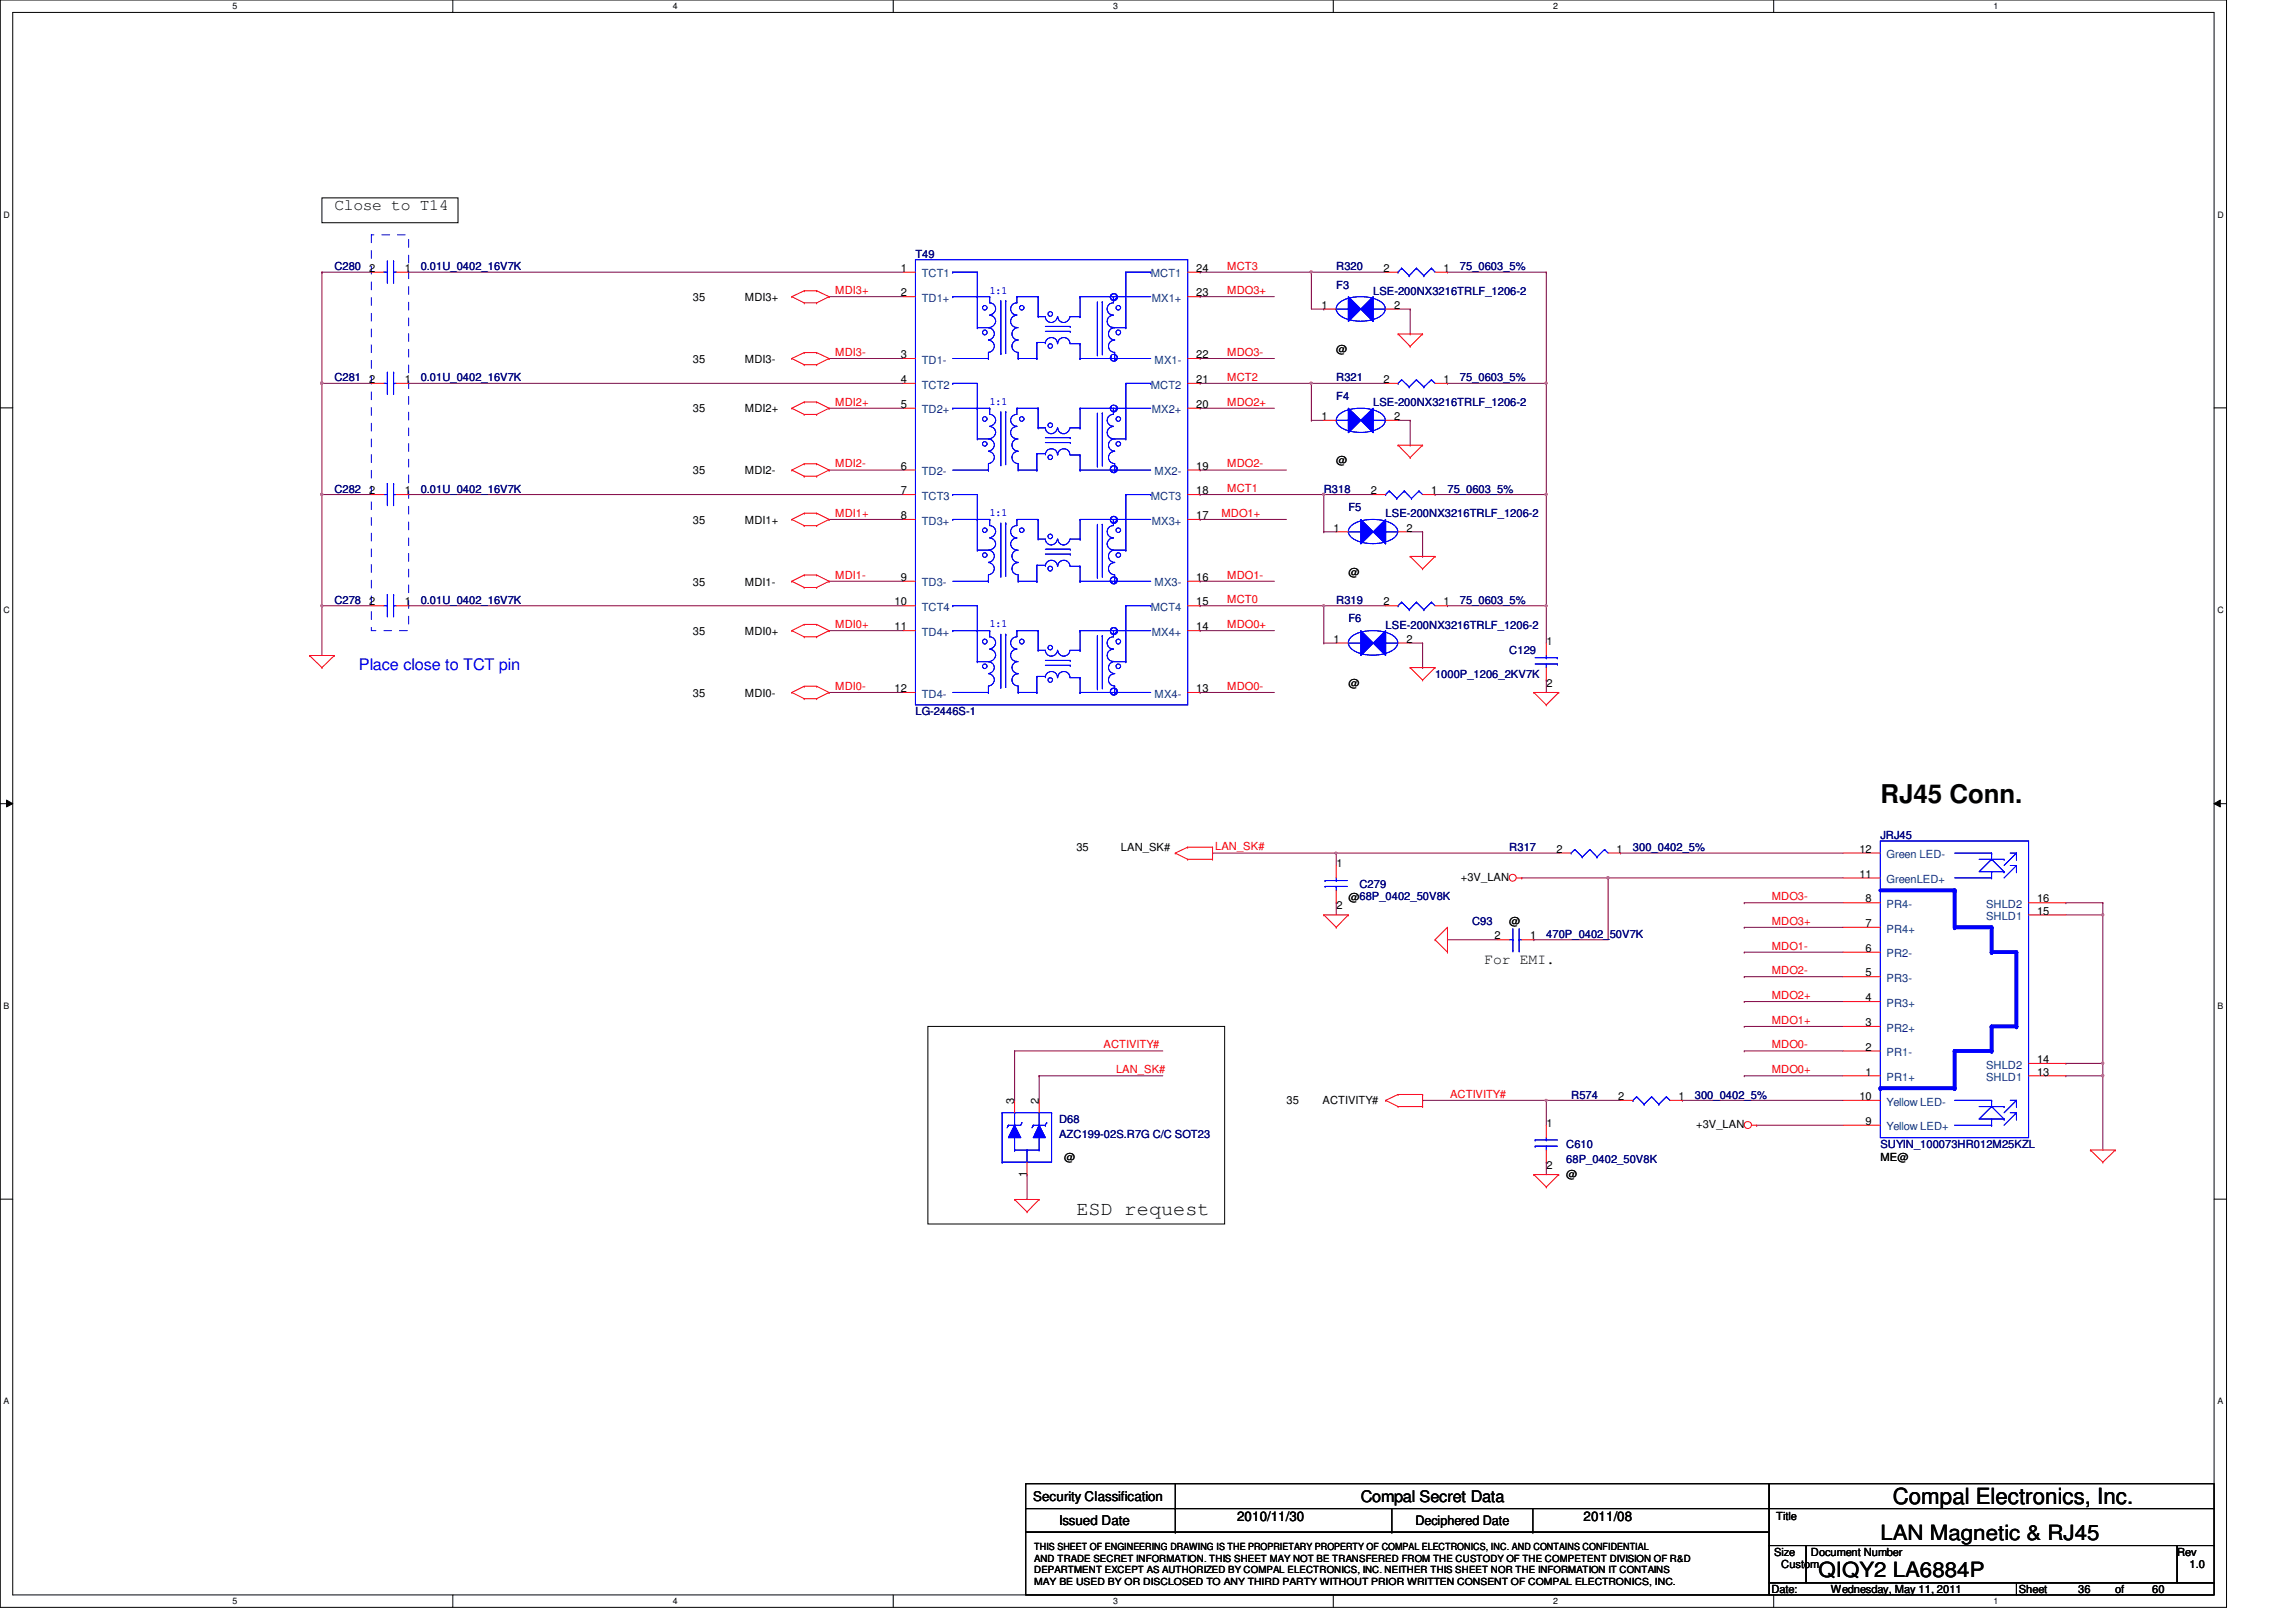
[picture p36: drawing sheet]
<svg xmlns="http://www.w3.org/2000/svg" width="297mm" height="210mm" viewBox="0 0 297 210" stroke-linecap="round" stroke-linejoin="round" font-family="sans-serif">
<defs><g id="words">
<text font-size="3.3" x="243.3" y="104">RJ45 Conn.</text>
<text font-size="2.9" x="244.9" y="194.6">Compal Electronics, Inc.</text>
<g font-size="2.7">
<text x="243.3" y="199.3">LAN Magnetic &amp; RJ45</text>
<text x="235.3" y="204.1">QIQY2 LA6884P</text>
</g>
<text font-size="2.5" x="139.3" y="157.3">ESD request</text>
<g font-size="2.1">
<text x="43.3" y="27.2">Close to T14</text>
<text x="176" y="194.4">Compal Secret Data</text>
</g>
<text font-size="2.1" fill="#00f" x="46.4" y="86.7">Place close to TCT pin</text>
<text font-size="1.9" x="192" y="124.7">For EMI.</text>
<g font-size="1.7">
<text x="133.7" y="194.3">Security Classification</text>
<text x="137" y="197.3">Issued Date</text>
<text x="160" y="196.8">2010/11/30</text>
<text x="183.1" y="197.4">Deciphered Date</text>
<text x="204.9" y="196.8">2011/08</text>
</g>
<g font-size="1.4" fill="#000080">
<text x="43.3" y="35">C280</text>
<text x="54.4" y="35">0.01U_0402_16V7K</text>
<text x="118.4" y="33.4">T49</text>
<text x="172.9" y="35">R320</text>
<text x="188.9" y="35">75_0603_5%</text>
<text x="172.9" y="37.4">F3</text>
<text x="177.7" y="38.2">LSE-200NX3216TRLF_1206-2</text>
<text x="43.3" y="49.4">C281</text>
<text x="54.4" y="49.4">0.01U_0402_16V7K</text>
<text x="172.9" y="51.8">F4</text>
<text x="172.9" y="49.4">R321</text>
<text x="177.7" y="52.6">LSE-200NX3216TRLF_1206-2</text>
<text x="188.9" y="49.4">75_0603_5%</text>
<text x="43.3" y="63.7">C282</text>
<text x="54.4" y="63.7">0.01U_0402_16V7K</text>
<text x="171.3" y="63.7">R318</text>
<text x="187.3" y="63.7">75_0603_5%</text>
<text x="174.4" y="66.2">F5</text>
<text x="179.3" y="67">LSE-200NX3216TRLF_1206-2</text>
<text x="43.3" y="78.2">C278</text>
<text x="54.4" y="78.2">0.01U_0402_16V7K</text>
<text x="172.9" y="78.2">R319</text>
<text x="174.4" y="80.6">F6</text>
<text x="179.3" y="81.4">LSE-200NX3216TRLF_1206-2</text>
<text x="188.9" y="78.2">75_0603_5%</text>
<text x="185.7" y="87.7">1000P_1206_2KV7K</text>
<text x="195.3" y="84.6">C129</text>
<text x="118.4" y="92.6">LG-2446S-1</text>
<text x="195.3" y="110.2">R317</text>
<text x="211.3" y="110.2">300_0402_5%</text>
<text x="243.3" y="108.6">JRJ45</text>
<text x="175.9" y="115">C279</text>
<text x="190.4" y="119.8">C93</text>
<text x="200" y="121.4">470P_0402_50V7K</text>
<text x="203.3" y="142.2">R574</text>
<text x="219.3" y="142.2">300_0402_5%</text>
<text x="137" y="145.4">D68</text>
<text x="137" y="147.3">AZC199-02S.R7G C/C SOT23</text>
<text x="202.6" y="148.6">C610</text>
<text x="243.3" y="148.6">SUYIN_100073HR012M25KZL</text>
<text x="202.6" y="150.5">68P_0402_50V8K</text>
</g>
<g font-size="1.4">
<text x="47.7" y="35.2">2</text>
<text x="52.4" y="35.2">1</text>
<text x="116.5" y="35.2">1</text>
<text x="154.8" y="35.2">24</text>
<text x="179" y="35.2">2</text>
<text x="186.8" y="35.2">1</text>
<text x="89.7" y="39">35</text>
<text x="96.4" y="39">MDI3+</text>
<text x="116.5" y="38.4">2</text>
<text x="154.8" y="38.4">23</text>
<text x="171" y="40">1</text>
<text x="180.4" y="40">2</text>
<text x="89.7" y="47">35</text>
<text x="96.4" y="47">MDI3-</text>
<text x="116.5" y="46.4">3</text>
<text x="154.8" y="46.4">22</text>
<text x="172.9" y="45.7">@</text>
<text x="47.7" y="49.6">2</text>
<text x="52.4" y="49.6">1</text>
<text x="89.7" y="53.4">35</text>
<text x="96.4" y="53.4">MDI2+</text>
<text x="116.5" y="49.6">4</text>
<text x="116.5" y="52.8">5</text>
<text x="154.8" y="52.8">20</text>
<text x="154.8" y="49.6">21</text>
<text x="179" y="49.6">2</text>
<text x="186.8" y="49.6">1</text>
<text x="171" y="54.4">1</text>
<text x="180.4" y="54.4">2</text>
<text x="47.7" y="64">2</text>
<text x="52.4" y="64">1</text>
<text x="89.7" y="61.4">35</text>
<text x="96.4" y="61.4">MDI2-</text>
<text x="116.5" y="60.8">6</text>
<text x="116.5" y="64">7</text>
<text x="154.8" y="64">18</text>
<text x="154.8" y="60.8">19</text>
<text x="172.9" y="60.1">@</text>
<text x="177.4" y="64">2</text>
<text x="185.1" y="64">1</text>
<text x="89.7" y="67.8">35</text>
<text x="96.4" y="67.8">MDI1+</text>
<text x="116.5" y="67.2">8</text>
<text x="154.8" y="67.2">17</text>
<text x="172.5" y="68.8">1</text>
<text x="182" y="68.8">2</text>
<text x="89.7" y="75.8">35</text>
<text x="96.4" y="75.8">MDI1-</text>
<text x="116.5" y="75.2">9</text>
<text x="154.8" y="75.2">16</text>
<text x="174.4" y="74.5">@</text>
<text x="47.7" y="78.4">2</text>
<text x="52.4" y="78.4">1</text>
<text x="89.7" y="82.2">35</text>
<text x="96.4" y="82.2">MDI0+</text>
<text x="115.7" y="78.4">10</text>
<text x="115.7" y="81.6">11</text>
<text x="154.8" y="81.6">14</text>
<text x="154.8" y="78.4">15</text>
<text x="172.5" y="83.2">1</text>
<text x="179" y="78.4">2</text>
<text x="182" y="83.2">2</text>
<text x="186.8" y="78.4">1</text>
<text x="200.1" y="83.4">1</text>
<text x="115.7" y="89.6">12</text>
<text x="154.8" y="89.6">13</text>
<text x="174.4" y="88.9">@</text>
<text x="200.1" y="88.9">2</text>
<text x="89.7" y="90.2">35</text>
<text x="96.4" y="90.2">MDI0-</text>
<text x="139.3" y="110.2">35</text>
<text x="145" y="110.2">LAN_SK#</text>
<text x="172.9" y="112.2">1</text>
<text x="189" y="114">+3V_LAN</text>
<text x="201.4" y="110.4">2</text>
<text x="209.1" y="110.4">1</text>
<text x="240.6" y="110.4">12</text>
<text x="240.6" y="113.6">11</text>
<text x="172.9" y="117.7">2</text>
<text x="174.4" y="116.6">@68P_0402_50V8K</text>
<text x="195.3" y="119.8">@</text>
<text x="241.4" y="116.8">8</text>
<text x="241.4" y="120">7</text>
<text x="263.5" y="118.4">15</text>
<text x="263.5" y="116.8">16</text>
<text x="193.4" y="121.6">2</text>
<text x="198" y="121.6">1</text>
<text x="241.4" y="123.2">6</text>
<text x="241.4" y="126.4">5</text>
<text x="241.4" y="129.6">4</text>
<text x="241.4" y="132.8">3</text>
<text x="241.4" y="136">2</text>
<text x="263.5" y="137.6">14</text>
<text x="131.2" y="142.9" transform="rotate(-90 131.2 142.9)">3</text>
<text x="134.4" y="142.9" transform="rotate(-90 134.4 142.9)">2</text>
<text x="166.4" y="142.8">35</text>
<text x="171.1" y="142.8">ACTIVITY#</text>
<text x="209.4" y="142.4">2</text>
<text x="217.1" y="142.4">1</text>
<text x="240.6" y="142.4">10</text>
<text x="241.4" y="139.2">1</text>
<text x="263.5" y="139.2">13</text>
<text x="200.1" y="145.8">1</text>
<text x="219.4" y="146">+3V_LAN</text>
<text x="241.4" y="145.6">9</text>
<text x="132.8" y="152.3" transform="rotate(-90 132.8 152.3)">1</text>
<text x="137.7" y="150.2">@</text>
<text x="200.1" y="151.3">2</text>
<text x="202.6" y="152.4">@</text>
<text x="243.3" y="150.2">ME@</text>
<text x="229.8" y="196.7">Title</text>
<text x="229.5" y="201.4">Size</text>
<text x="230.4" y="203">Custom</text>
<text x="234.3" y="201.4">Document Number</text>
<text x="281.7" y="201.4">Rev</text>
<text x="283.3" y="203">1.0</text>
<text x="229.2" y="206.2">Date:</text>
<text x="236.9" y="206.2">Wednesday, May 11, 2011</text>
<text x="261.2" y="206.2">Sheet</text>
<text x="268.9" y="206.2">36</text>
<text x="273.7" y="206.2">of</text>
<text x="278.4" y="206.2">60</text>
</g>
<g font-size="1.4" fill="#004080">
<text x="119.2" y="35.9">TCT1</text>
<text x="148.9" y="35.9">MCT1</text>
<text x="119.2" y="39.1">TD1+</text>
<text x="149" y="39.1">MX1+</text>
<text x="119.2" y="47.1">TD1-</text>
<text x="149.4" y="47.1">MX1-</text>
<text x="119.2" y="50.3">TCT2</text>
<text x="119.2" y="53.5">TD2+</text>
<text x="148.9" y="50.3">MCT2</text>
<text x="149" y="53.5">MX2+</text>
<text x="119.2" y="61.5">TD2-</text>
<text x="119.2" y="64.7">TCT3</text>
<text x="148.9" y="64.7">MCT3</text>
<text x="149.4" y="61.5">MX2-</text>
<text x="119.2" y="67.9">TD3+</text>
<text x="149" y="67.9">MX3+</text>
<text x="119.2" y="75.9">TD3-</text>
<text x="149.4" y="75.9">MX3-</text>
<text x="119.2" y="79.1">TCT4</text>
<text x="119.2" y="82.3">TD4+</text>
<text x="148.9" y="79.1">MCT4</text>
<text x="149" y="82.3">MX4+</text>
<text x="119.2" y="90.3">TD4-</text>
<text x="149.4" y="90.3">MX4-</text>
<text x="244.1" y="111.1">Green LED-</text>
<text x="244.1" y="114.3">GreenLED+</text>
<text x="244.1" y="117.5">PR4-</text>
<text x="256.9" y="119.1">SHLD1</text>
<text x="256.9" y="117.5">SHLD2</text>
<text x="244.1" y="120.7">PR4+</text>
<text x="244.1" y="123.9">PR2-</text>
<text x="244.1" y="127.1">PR3-</text>
<text x="244.1" y="130.3">PR3+</text>
<text x="244.1" y="133.5">PR2+</text>
<text x="244.1" y="136.7">PR1-</text>
<text x="244.1" y="139.9">PR1+</text>
<text x="244.1" y="143.1">Yellow LED-</text>
<text x="256.9" y="138.3">SHLD2</text>
<text x="256.9" y="139.9">SHLD1</text>
<text x="244.1" y="146.3">Yellow LED+</text>
</g>
<g font-size="1.4" fill="#f00">
<text x="158.8" y="34.9">MCT3</text>
<text x="108.1" y="38.1">MDI3+</text>
<text x="158.8" y="38.1">MDO3+</text>
<text x="108.1" y="46.1">MDI3-</text>
<text x="158.8" y="46.1">MDO3-</text>
<text x="108.1" y="52.5">MDI2+</text>
<text x="158.8" y="52.5">MDO2+</text>
<text x="158.8" y="49.3">MCT2</text>
<text x="108.1" y="60.5">MDI2-</text>
<text x="158.8" y="60.5">MDO2-</text>
<text x="158.8" y="63.7">MCT1</text>
<text x="108.1" y="66.9">MDI1+</text>
<text x="158" y="66.9">MDO1+</text>
<text x="108.1" y="74.9">MDI1-</text>
<text x="158.8" y="74.9">MDO1-</text>
<text x="108.1" y="81.3">MDI0+</text>
<text x="158.8" y="81.3">MDO0+</text>
<text x="158.8" y="78.1">MCT0</text>
<text x="108.1" y="89.3">MDI0-</text>
<text x="158.8" y="89.3">MDO0-</text>
<text x="157.2" y="110.1">LAN_SK#</text>
<text x="229.2" y="119.7">MDO3+</text>
<text x="229.2" y="116.5">MDO3-</text>
<text x="229.2" y="122.9">MDO1-</text>
<text x="229.2" y="129.3">MDO2+</text>
<text x="229.2" y="126.1">MDO2-</text>
<text x="142.8" y="135.7">ACTIVITY#</text>
<text x="229.2" y="135.7">MDO0-</text>
<text x="229.2" y="132.5">MDO1+</text>
<text x="144.4" y="138.9">LAN_SK#</text>
<text x="187.6" y="142.1">ACTIVITY#</text>
<text x="229.2" y="138.9">MDO0+</text>
</g>
<g font-size="1.4" fill="#00f">
<text x="128" y="38">1:1</text>
<text x="128" y="52.4">1:1</text>
<text x="128" y="66.8">1:1</text>
<text x="128" y="81.2">1:1</text>
</g>
<g font-size="1.3">
<text x="133.8" y="200.6">THIS SHEET OF ENGINEERING DRAWING IS THE PROPRIETARY PROPERTY OF COMPAL ELECTRONICS, INC. AND CONTAINS CONFIDENTIAL</text>
<text x="133.8" y="202.1">AND TRADE SECRET INFORMATION. THIS SHEET MAY NOT BE TRANSFERED FROM THE CUSTODY OF THE COMPETENT DIVISION OF R&amp;D</text>
<text x="133.8" y="203.6">DEPARTMENT EXCEPT AS AUTHORIZED BY COMPAL ELECTRONICS, INC. NEITHER THIS SHEET NOR THE INFORMATION IT CONTAINS</text>
<text x="133.8" y="205.1">MAY BE USED BY OR DISCLOSED TO ANY THIRD PARTY WITHOUT PRIOR WRITTEN CONSENT OF COMPAL ELECTRONICS, INC.</text>
</g>
<g font-size="1.1">
<text x="30.1" y="1.1">5</text>
<text x="87" y="1.1">4</text>
<text x="144" y="1.1">3</text>
<text x="200.9" y="1.1">2</text>
<text x="257.9" y="1.1">1</text>
<text x=".5" y="28.1">D</text>
<text x="286.9" y="28.1">D</text>
<text x=".5" y="79.3">C</text>
<text x="286.9" y="79.3">C</text>
<text x=".5" y="130.5">B</text>
<text x="286.9" y="130.5">B</text>
<text x=".5" y="181.7">A</text>
<text x="286.9" y="181.7">A</text>
<text x="30.1" y="207.5">5</text>
<text x="87" y="207.5">4</text>
<text x="144" y="207.5">3</text>
<text x="200.9" y="207.5">2</text>
<text x="257.9" y="207.5">1</text>
</g>
</g></defs>
<path d="M0 0h288.1v208h-288.1zM1.6 1.6h284.8v204.8h-284.8z" fill="none" stroke="#000" stroke-width=".13"/>
<g fill="#fff">
<path d="M30.1 .2h.6v1.2h-.6z"/>
<path d="M30.1 206.6h.6v1.2h-.6z"/>
</g>
<path d="M58.6 0v1.6M58.6 206.4v1.6" fill="none" stroke="#000" stroke-width=".13"/>
<g fill="#fff">
<path d="M87 .2h.6v1.2h-.6z"/>
<path d="M87 206.6h.6v1.2h-.6z"/>
</g>
<path d="M115.6 0v1.6M115.6 206.4v1.6" fill="none" stroke="#000" stroke-width=".13"/>
<g fill="#fff">
<path d="M144 .2h.6v1.2h-.6z"/>
<path d="M144 206.6h.6v1.2h-.6z"/>
</g>
<path d="M172.5 0v1.6M172.5 206.4v1.6" fill="none" stroke="#000" stroke-width=".13"/>
<g fill="#fff">
<path d="M200.9 .2h.6v1.2h-.6z"/>
<path d="M200.9 206.6h.6v1.2h-.6z"/>
</g>
<path d="M229.5 0v1.6M229.5 206.4v1.6" fill="none" stroke="#000" stroke-width=".13"/>
<g fill="#fff">
<path d="M257.9 .2h.6v1.2h-.6z"/>
<path d="M257.9 206.6h.6v1.2h-.6z"/>
<path d="M.5 27.2h.7v1.2h-.7z"/>
<path d="M286.9 27.2h.7v1.2h-.7z"/>
<path d="M.5 78.4h.7v1.1h-.7z"/>
<path d="M286.9 78.4h.7v1.1h-.7z"/>
</g>
<path d="M0 52.8h1.6M286.4 52.8h1.7" fill="none" stroke="#000" stroke-width=".13"/>
<g fill="#fff">
<path d="M.5 129.6h.7v1.2h-.7z"/>
<path d="M286.9 129.6h.7v1.2h-.7z"/>
</g>
<path d="M0 104h1.6M.8 103.5l.8 .5-.8 .4zM286.4 104l.8-.5v.9zM286.4 104h1.7" fill="none" stroke="#000" stroke-width=".13"/>
<path d="M.8 103.5l.8 .5-.8 .4zM286.4 104l.8-.5v.9z" fill="#000"/>
<g fill="#fff">
<path d="M.5 180.7h.7v1.2h-.7z"/>
<path d="M286.9 180.7h.7v1.2h-.7z"/>
</g>
<path d="M0 155.2h1.6M286.4 155.2h1.7" fill="none" stroke="#000" stroke-width=".13"/>
<path d="M169.7 35.2h.1M169.7 35.2h9.6" fill="none" stroke="#800040" stroke-width=".13"/>
<path d="M169.5 35.1h.2v.2h-.2z" fill-rule="evenodd" fill="#f0f"/>
<path d="M169.5 35.1h.2v.2h-.2z" fill="none" stroke="#f0f" stroke-width=".13"/>
<g fill="none" stroke="#800040" stroke-width=".13">
<path d="M171.3 78.4h.1M171.3 64h.1M171.3 78.4h8M171.3 64h6.4M172.9 110.4h.1M172.9 116.8h.1M172.9 110.4v1.6M172.9 116.8v1.6M172.9 110.4h28.8M196.9 113.6h.1M196.9 113.6h11.1M187.3 121.6h.1"/>
<path d="M187.3 121.6h6.4M198.4 121.6h.1M198.4 121.6h9.6"/>
</g>
<path d="M172.7 110.3h.2v.2h-.2z" fill-rule="evenodd" fill="#f0f"/>
<path d="M172.7 110.3h.2v.2h-.2z" fill="none" stroke="#f0f" stroke-width=".13"/>
<path d="M208 113.6h.1M208 113.6h30.4M209.7 110.4h.1M209.7 110.4h28.7M267.3 116.8h.1M267.3 116.8h4.8M227.3 145.6h.1M227.3 145.6h11.1" fill="none" stroke="#800040" stroke-width=".13"/>
<path d="M207.9 113.5h.2v.2h-.2z" fill-rule="evenodd" fill="#f0f"/>
<path d="M207.9 113.5h.2v.2h-.2z" fill="none" stroke="#f0f" stroke-width=".13"/>
<path d="M208 113.6h.1M208 113.6v8M272.1 118.4h.1M272.1 118.4v19.2h-4.8M267.3 137.6h.1M200 150.4h.1M200 150.4v1.6M217.7 142.4h.1M217.7 142.4h20.7" fill="none" stroke="#800040" stroke-width=".13"/>
<path d="M271.9 118.3h.2l.1 .1-.2 .1h-.1z" fill-rule="evenodd" fill="#f0f"/>
<path d="M271.9 118.3h.2l.1 .1-.2 .1h-.1z" fill="none" stroke="#f0f" stroke-width=".13"/>
<path d="M267.3 139.2h.1M272.1 137.6h.1M272.1 137.6v1.6h-4.8M200 142.4h.1M200 142.4h9.7" fill="none" stroke="#800040" stroke-width=".13"/>
<path d="M271.9 137.5h.2v.2h-.2z" fill-rule="evenodd" fill="#f0f"/>
<path d="M271.9 137.5h.2v.2h-.2z" fill="none" stroke="#f0f" stroke-width=".13"/>
<path d="M272.1 139.2h.1M272.1 139.2v9.6" fill="none" stroke="#800040" stroke-width=".13"/>
<path d="M271.9 139.1h.2v.2h-.2z" fill-rule="evenodd" fill="#f0f"/>
<path d="M271.9 139.1h.2v.2h-.2z" fill="none" stroke="#f0f" stroke-width=".13"/>
<g fill="none" stroke="#800040" stroke-width=".13">
<path d="M187.3 35.2h.1M187.3 35.2h12.7M169.7 49.6h.1M169.7 49.6h9.6M187.3 49.6h.1M187.3 49.6h12.7M200 64h.1M200 78.4h.1M200 64v19.2M200 88h.1M200 88v1.6M225.7 116.8h.1"/>
<path d="M225.7 116.8h12.7M225.7 129.6h.1M225.7 136h.1M225.7 132.8h.1M225.7 123.2h.1M225.7 126.4h.1M225.7 120h.1M225.7 139.2h.1M225.7 129.6h12.7M225.7 136h12.7M225.7 132.8h12.7M225.7 123.2h12.7"/>
<path d="M225.7 126.4h12.7M225.7 120h12.7M225.7 139.2h12.7M200 142.4h.1M200 142.4v3.2"/>
</g>
<path d="M199.9 49.5h.2v.2h-.2z" fill-rule="evenodd" fill="#f0f"/>
<path d="M199.9 49.5h.2v.2h-.2z" fill="none" stroke="#f0f" stroke-width=".13"/>
<path d="M185.7 64h.1M185.7 64h14.3" fill="none" stroke="#800040" stroke-width=".13"/>
<path d="M199.9 63.9h.2v.2h-.2z" fill-rule="evenodd" fill="#f0f"/>
<path d="M199.9 63.9h.2v.2h-.2z" fill="none" stroke="#f0f" stroke-width=".13"/>
<path d="M200 35.2h.1M200 35.2v14.4M187.3 78.4h.1M187.3 78.4h12.7" fill="none" stroke="#800040" stroke-width=".13"/>
<path d="M199.9 78.3h.2l.1 .1-.2 .1h-.1z" fill-rule="evenodd" fill="#f0f"/>
<path d="M199.9 78.3h.2l.1 .1-.2 .1h-.1z" fill="none" stroke="#f0f" stroke-width=".13"/>
<path d="M41.6 49.6h.1M41.6 49.6h6.4M200 49.6h.1M200 49.6v14.4" fill="none" stroke="#800040" stroke-width=".13"/>
<path d="M41.5 49.5h.2v.2h-.2z" fill-rule="evenodd" fill="#f0f"/>
<path d="M41.5 49.5h.2v.2h-.2z" fill="none" stroke="#f0f" stroke-width=".13"/>
<path d="M52.9 35.2h.1M52.9 35.2h64M41.6 78.4h.1M41.6 78.4v6.4" fill="none" stroke="#800040" stroke-width=".13"/>
<path d="M41.5 78.3h.2l.1 .1-.2 .1h-.1z" fill-rule="evenodd" fill="#f0f"/>
<path d="M41.5 78.3h.2l.1 .1-.2 .1h-.1z" fill="none" stroke="#f0f" stroke-width=".13"/>
<path d="M41.6 64h.1M41.6 64v14.4" fill="none" stroke="#800040" stroke-width=".13"/>
<path d="M41.5 63.9h.2v.2h-.2z" fill-rule="evenodd" fill="#f0f"/>
<path d="M41.5 63.9h.2v.2h-.2z" fill="none" stroke="#f0f" stroke-width=".13"/>
<path d="M41.6 35.2h.1M41.6 35.2v28.8M41.6 49.6h.1M52.9 49.6h.1M52.9 49.6h64M41.6 78.4h.1M41.6 78.4h6.4" fill="none" stroke="#800040" stroke-width=".13"/>
<path d="M41.5 49.5h.2v.2h-.2z" fill-rule="evenodd" fill="#f0f"/>
<path d="M41.5 49.5h.2v.2h-.2z" fill="none" stroke="#f0f" stroke-width=".13"/>
<g fill="none" stroke="#800040" stroke-width=".13">
<path d="M41.6 35.2h.1M41.6 35.2h6.4M107.3 38.4h.1M107.3 38.4h9.6M155.3 38.4h.1M155.3 38.4h9.6M107.3 46.4h.1M107.3 52.8h.1M107.3 46.4h9.6M107.3 52.8h9.6M155.3 52.8h.1M155.3 46.4h.1"/>
<path d="M155.3 46.4h9.6M155.3 52.8h9.6M41.6 64h.1M41.6 64h6.4M52.9 78.4h.1M52.9 64h.1M52.9 64h64M52.9 78.4h64M107.3 60.8h.1M107.3 75.2h.1M107.3 67.2h.1M107.3 60.8h9.6"/>
<path d="M107.3 75.2h9.6M107.3 67.2h9.6M155.3 75.2h.1M155.3 67.2h.1M155.3 60.8h.1M155.3 60.8h11.1M155.3 75.2h9.6M155.3 67.2h11.1M107.3 81.6h.1M107.3 89.6h.1M107.3 81.6h9.6M107.3 89.6h9.6"/>
<path d="M155.3 81.6h.1M155.3 89.6h.1M155.3 81.6h9.6M155.3 89.6h9.6M267.3 118.4h4.8M272.1 118.4h.1M272.1 116.8h.1M272.1 116.8v1.6M131.3 136h.1M131.3 136h19.1M131.3 136v6.4M134.4 139.2h.1"/>
<path d="M134.4 139.2v3.2M134.4 139.2h16M132.9 152h.1M132.9 152v3.2M184 142.4h.1M184 142.4h16"/>
</g>
<path d="M199.9 142.3h.2l.1 .1-.2 .1h-.1z" fill-rule="evenodd" fill="#f0f"/>
<path d="M199.9 142.3h.2l.1 .1-.2 .1h-.1z" fill="none" stroke="#f0f" stroke-width=".13"/>
<path d="M169.7 35.2h.1M169.7 35.2v4.8M171.3 78.4h.1M171.3 78.4v4.8M156.9 110.4h.1M156.9 110.4h16" fill="none" stroke="#800040" stroke-width=".13"/>
<path d="M171.1 78.3h.2l.1 .1-.2 .1h-.1z" fill-rule="evenodd" fill="#f0f"/>
<path d="M171.1 78.3h.2l.1 .1-.2 .1h-.1z" fill="none" stroke="#f0f" stroke-width=".13"/>
<path d="M169.7 54.4h.1M169.7 49.6h.1M169.7 54.4h1.6M169.7 49.6v4.8" fill="none" stroke="#800040" stroke-width=".13"/>
<path d="M169.5 49.5h.2v.2h-.2z" fill-rule="evenodd" fill="#f0f"/>
<path d="M169.5 49.5h.2v.2h-.2z" fill="none" stroke="#f0f" stroke-width=".13"/>
<g fill="none" stroke="#800040" stroke-width=".13">
<path d="M180.9 40h1.5M182.4 40h.1M182.4 43.2h.1M182.4 40v3.2M171.3 68.8h.1M171.3 64h.1M171.3 68.8h1.6M171.3 64v4.8M182.4 68.8h1.6M184 68.8h.1M184 72h.1M184 68.8v3.2"/>
<path d="M182.4 83.2h1.6M184 83.2h.1M184 86.4h.1M184 83.2v3.2"/>
</g>
<path d="M171.1 63.9h.2v.2h-.2z" fill-rule="evenodd" fill="#f0f"/>
<path d="M171.1 63.9h.2v.2h-.2z" fill="none" stroke="#f0f" stroke-width=".13"/>
<g fill="none" stroke="#800040" stroke-width=".13">
<path d="M155.3 35.2h.1M155.3 35.2h14.4M155.3 49.6h.1M155.3 49.6h14.4M169.7 40h1.6M171.3 40h.1M180.9 54.4h1.5M182.4 54.4h.1M182.4 57.6h.1M182.4 54.4v3.2M155.3 78.4h.1M155.3 64h.1"/>
<path d="M155.3 78.4h16M155.3 64h16M171.3 83.2h.1M171.3 83.2h1.6"/>
</g>
<g fill="none" stroke="#f00" stroke-width=".13">
<path d="M102.4 38.4h.1M102.4 38.4l1.6 .8M104 39.2h.1M104 37.6h.1M104 39.2h1.7M104 37.6h1.7M104 37.6l-1.6 .8M105.7 39.2h.1M105.7 37.6h.1M105.7 37.6l1.6 .8M107.3 38.4h.1M107.3 38.4l-1.6 .8"/>
<path d="M102.4 46.4h.1M102.4 52.8h.1M102.4 46.4l1.6 .8M102.4 52.8l1.6 .8M104 47.2h.1M104 45.6h.1M104 53.6h.1M104 52h.1M104 47.2h1.7M104 45.6h1.7M104 45.6l-1.6 .8M104 53.6h1.7"/>
<path d="M104 52h1.7M104 52l-1.6 .8M105.7 47.2h.1M105.7 45.6h.1M105.7 53.6h.1M105.7 52h.1M105.7 45.6l1.6 .8M105.7 52l1.6 .8M107.3 46.4h.1M107.3 52.8h.1M107.3 46.4l-1.6 .8M107.3 52.8l-1.6 .8"/>
<path d="M180.9 57.6h.1M180.9 43.2h.1M180.9 57.6h3.1M180.9 57.6l1.5 1.6M180.9 43.2h3.1M180.9 43.2l1.5 1.6M182.4 59.2h.1M182.4 44.8h.1M184 57.6h.1M184 43.2h.1M184 57.6l-1.6 1.6M184 43.2l-1.6 1.6"/>
<path d="M102.4 60.8h.1M102.4 67.2h.1M102.4 75.2h.1M102.4 60.8l1.6 .8M102.4 67.2l1.6 .8M102.4 75.2l1.6 .8M104 61.6h.1M104 60h.1M104 68h.1M104 66.4h.1M104 76h.1M104 74.4h.1"/>
<path d="M104 61.6h1.7M104 60h1.7M104 60l-1.6 .8M104 68h1.7M104 66.4h1.7M104 66.4l-1.6 .8M104 76h1.7M104 74.4h1.7M104 74.4l-1.6 .8M105.7 61.6h.1M105.7 60h.1M105.7 68h.1"/>
<path d="M105.7 66.4h.1M105.7 76h.1M105.7 74.4h.1M105.7 60l1.6 .8M105.7 66.4l1.6 .8M105.7 74.4l1.6 .8M107.3 60.8h.1M107.3 67.2h.1M107.3 75.2h.1M107.3 60.8l-1.6 .8M107.3 67.2l-1.6 .8M107.3 75.2l-1.6 .8"/>
<path d="M182.4 72h.1M182.4 72h3.3M182.4 72l1.6 1.6M184 73.6h.1M185.7 72h.1M185.7 72l-1.7 1.6M40 84.8h.1M40 84.8h3.3M40 84.8l1.6 1.6M41.6 86.4h.1M43.3 84.8h.1M43.3 84.8l-1.7 1.6"/>
<path d="M102.4 81.6h.1M102.4 89.6h.1M102.4 81.6l1.6 .8M102.4 89.6l1.6 .8M104 82.4h.1M104 80.8h.1M104 90.4h.1M104 88.8h.1M104 82.4h1.7M104 80.8h1.7M104 80.8l-1.6 .8M104 90.4h1.7"/>
<path d="M104 88.8h1.7M104 88.8l-1.6 .8M105.7 82.4h.1M105.7 80.8h.1M105.7 90.4h.1M105.7 88.8h.1M105.7 80.8l1.6 .8M105.7 88.8l1.6 .8M107.3 81.6h.1M107.3 89.6h.1M107.3 81.6l-1.6 .8M107.3 89.6l-1.6 .8"/>
<path d="M182.4 86.4h.1M182.4 86.4h3.3M182.4 86.4l1.6 1.6M184 88h.1M185.7 86.4h.1M185.7 86.4l-1.7 1.6M198.4 89.6h.1M198.4 89.6h3.3M198.4 89.6l1.6 1.6M200 91.2h.1M201.7 89.6h.1M201.7 89.6l-1.7 1.6"/>
<path d="M152 110.4h.1M152 110.4l1.7 .8M153.7 111.2h.1M153.7 109.6h.1M153.7 111.2h3.2M153.7 109.6l-1.7 .8M153.7 109.6h3.2M156.9 109.6h.1M156.9 111.2h.1M156.9 109.6v1.6M171.3 118.4h.1M171.3 118.4h3.1"/>
<path d="M171.3 118.4l1.6 1.6M174.4 118.4h.1M174.4 118.4l-1.5 1.6M196.2 113.6h.7M196.9 113.6h.1M172.9 120h.1M185.7 121.6h.1M185.7 121.6l1.6 1.6M187.3 120h.1M187.3 123.2h.1M187.3 120v3.2M187.3 120l-1.6 1.6"/>
<path d="M131.3 155.2h.1M131.3 155.2h3.1M131.3 155.2l1.6 1.6M132.9 156.8h.1M134.4 155.2h.1M134.4 155.2l-1.5 1.6M179.3 142.4h.1M179.3 142.4l1.6 .8M180.9 141.6h.1M180.9 143.2h.1M180.9 141.6h3.1M180.9 141.6l-1.6 .8"/>
<path d="M180.9 143.2h3.1M184 143.2h.1M184 141.6h.1M184 141.6v1.6M198.4 152h.1M198.4 152h3.3M198.4 152l1.6 1.6M200 153.6h.1M201.7 152h.1M201.7 152l-1.7 1.6M226.6 145.6h.7M227.3 145.6h.1"/>
<path d="M270.4 148.8h.1M270.4 148.8h3.3M270.4 148.8l1.7 1.6M272.1 150.4h.1M273.7 148.8h.1M273.7 148.8l-1.6 1.6"/>
<circle cx="195.7" cy="113.6" r=".45"/>
<circle cx="226.1" cy="145.6" r=".46"/>
</g>
<g fill="none" stroke="#000" stroke-width=".13">
<path d="M41.6 25.6h17.7v3.2h-17.7zM120 132.8h38.4v25.6h-38.4zM132.7 192h96.2v3.2h-96.2zM132.7 195.2h96.2v3.1h-96.2zM132.7 198.3h96.2v8.1h-96.2zM152 195.2h.1M152 198.3h.1M152 192v6.3M180.1 198.3h.1M180.1 195.2v3.1M198.3 198.3h.1M198.3 195.2v3.1"/>
<path d="M228.9 192h57.5v3.2h-57.5zM228.9 195.2h57.5v4.8h-57.5zM228.9 200h4.8v4.8h-4.8zM228.9 204.8h32v1.6h-32zM233.7 200h48v4.8h-48zM260.9 204.8h25.5v1.6h-25.5zM281.7 200h4.7v4.8h-4.7z"/>
</g>
<path d="M48 30.4h4.9v51.2h-4.9z" fill="none" stroke="#00f" stroke-width=".13" stroke-dasharray="1 1 1 1 1 1 1 1"/>
<path d="M176 40l1.7-1.6v3.2z" fill="#00f"/>
<path d="M173.2 39.3a5.1 5.1 0 0 1 5.7 0 1.01 1.01 0 0 1-.4 1.7 5.4 5.4 0 0 1-4.9 0 1.05 1.05 0 0 1-.4-1.7zM176 40l1.7-1.6v3.2zM177.7 40h.1M177.7 40h1.6" fill="none" stroke="#00f" stroke-width=".13"/>
<path d="M174.4 38.4l1.6 1.6-1.6 1.6z" fill="#00f"/>
<path d="M174.4 38.4l1.6 1.6-1.6 1.6zM172.9 40h.1M172.9 40h1.5" fill="none" stroke="#00f" stroke-width=".13"/>
<path d="M176 40l1.7-1.6v3.2z" fill="#00f"/>
<path d="M173.2 39.3a5.1 5.1 0 0 1 5.7 0 1.01 1.01 0 0 1-.4 1.7 5.4 5.4 0 0 1-4.9 0 1.05 1.05 0 0 1-.4-1.7zM176 40l1.7-1.6v3.2zM177.7 40h.1M177.7 40h1.6" fill="none" stroke="#00f" stroke-width=".13"/>
<path d="M174.4 38.4l1.6 1.6-1.6 1.6z" fill="#00f"/>
<g fill="none" stroke="#00f" stroke-width=".13">
<path d="M174.4 38.4l1.6 1.6-1.6 1.6zM172.9 40h.1M172.9 40h1.5M179.3 64h.1M179.7 63.5h.1M179.7 63.5l1 1M179.7 63.5l-.4 .5M180.7 64.5h.1M181.7 63.5h.1M181.7 63.5l.9 1M181.7 63.5l-1 1M182.6 64.5h.1"/>
<path d="M183.6 63.5h.1M183.6 63.5l.4 .5M183.6 63.5l-1 1M198.6 85.9h2.9M198.6 85.1h2.9M200 85.1h.1M200 85.9h.1M200 84.8v.3M200 85.9v.5M201.5 85.9h.1M201.5 85.1h.1"/>
</g>
<path d="M171.3 40h1.6M179.3 40h1.6M177.7 64h1.6M184 64h1.7M200 83.2v1.6M200 86.4v1.6" fill="none" stroke="#f00" stroke-width=".13"/>
<path d="M176 54.4l1.7-1.6v3.2z" fill="#00f"/>
<path d="M173.2 53.7a5.1 5.1 0 0 1 5.7 0 .98 .98 0 0 1-.4 1.7 5.2 5.2 0 0 1-5.3-.3 .91 .91 0 0 1 0-1.4zM176 54.4l1.7-1.6v3.2zM177.7 54.4h.1M177.7 54.4h1.6" fill="none" stroke="#00f" stroke-width=".13"/>
<path d="M174.4 52.8l1.6 1.6-1.6 1.6z" fill="#00f"/>
<path d="M172.9 54.4h.1M172.9 54.4h1.5M174.4 52.8l1.6 1.6-1.6 1.6z" fill="none" stroke="#00f" stroke-width=".13"/>
<path d="M176 54.4l1.7-1.6v3.2z" fill="#00f"/>
<path d="M173.2 53.7a5.1 5.1 0 0 1 5.7 0 .98 .98 0 0 1-.4 1.7 5.2 5.2 0 0 1-5.3-.3 .91 .91 0 0 1 0-1.4zM176 54.4l1.7-1.6v3.2zM177.7 54.4h.1M177.7 54.4h1.6" fill="none" stroke="#00f" stroke-width=".13"/>
<path d="M174.4 52.8l1.6 1.6-1.6 1.6z" fill="#00f"/>
<g fill="none" stroke="#00f" stroke-width=".13">
<path d="M49.6 35.2h.5M50.1 33.8h.1M50.1 35.2h.1M50.1 33.8v2.9M50.9 35.2h.1M50.9 33.8h.1M50.9 35.2h.4M50.9 33.8v2.9M118.4 33.6h35.3v57.6h-35.3zM123.3 35.2h.1M123.3 38.4h.1M123.3 35.2h3.1v7.2"/>
<path d="M123.3 38.4h4.7M126.4 38.4h.1M128 38.4h.1M128 38.4v.8a.78 .78 0 0 1 .8 .8 .78 .78 0 0 1-.8 .8M129.5 38.9v6.9M130.1 38.9h.1M130.1 38.9v6.9M131.6 38.4v.8a.78 .78 0 0 0-.8 .8 .78 .78 0 0 0 .8 .8M131.6 38.4h.1M131.6 38.4h2.7M134.3 38.4h.1M134.3 38.4v2.6"/>
<path d="M139.7 38.4h.1M139.7 38.4h9.2M139.7 38.4v2.6M142 39.1v6.8M142.6 39.1h.1M142.6 39.1v6.8M144 38.4h.1M144 38.4v.8a.78 .78 0 0 0-.8 .8 .78 .78 0 0 0 .8 .8M145.7 35.2h.1M145.7 35.2h3.2M145.7 35.2v7.2M148.9 35.2h.1"/>
<path d="M49.6 49.6h.5M50.1 48.2h.1M50.1 49.6h.1M50.1 48.2v2.8M50.9 49.6h.1M50.9 48.2h.1M50.9 49.6h.4M50.9 48.2v2.8M123.3 49.6h.1M123.3 52.8h.1M123.3 49.6h3.1v7.2M123.3 46.4h4.6"/>
<path d="M123.3 52.8h4.7M126.4 42.4h.1M126.4 56.8h.1M126.4 52.8h.1M126.4 42.4h1.6M126.4 56.8h1.6M127.9 42.4a.78 .78 0 0 1 .7 .8 .78 .78 0 0 1-.7 .8M127.9 44a.78 .78 0 0 1 .7 .8 .78 .78 0 0 1-.7 .8M127.9 46.4h.1M127.9 58.4a.78 .78 0 0 1 .7 .8 .78 .78 0 0 1-.7 .8M127.9 56.8a.78 .78 0 0 1 .7 .8 .78 .78 0 0 1-.7 .8M127.9 45.6v.8"/>
<path d="M128 40.8a.78 .78 0 0 1 .8 .8 .78 .78 0 0 1-.8 .8M128 52.8v.8a.76 .76 0 0 1 .8 .8 .76 .76 0 0 1-.8 .8M128 52.8h.1M128 55.2a.78 .78 0 0 1 .8 .8 .78 .78 0 0 1-.8 .8M129.5 45.8h.1M129.5 53.3v6.9M130.1 53.3h.1M130.1 53.3v6.9M131.6 40.8a.78 .78 0 0 0-.8 .8 .78 .78 0 0 0 .8 .8M131.6 52.8h.1M131.6 52.8v.8a.76 .76 0 0 0-.8 .8 .76 .76 0 0 0 .8 .8M131.6 55.2a.78 .78 0 0 0-.8 .8 .78 .78 0 0 0 .8 .8"/>
<path d="M131.6 52.8h2.7M131.7 44a.78 .78 0 0 0-.8 .8 .78 .78 0 0 0 .8 .8M131.7 42.4a.78 .78 0 0 0-.8 .8 .78 .78 0 0 0 .8 .8M131.7 46.4h.1M131.7 58.4a.78 .78 0 0 0-.8 .8 .78 .78 0 0 0 .8 .8M131.7 56.8a.78 .78 0 0 0-.8 .8 .78 .78 0 0 0 .8 .8M131.7 46.4h2.4M131.7 45.6v.8M134.1 46.4h.1M134.1 44.3h.1M134.1 58.7h.1M134.1 44.3v2.1"/>
<path d="M134.1 58.7v2.1M134.1 44.3h1.1M134.1 58.7h1.1M134.3 41h.9a.78 .78 0 0 0 .8 .7 .78 .78 0 0 0 .8-.7M134.3 41h.1M134.3 55.4h.9a.78 .78 0 0 0 .8 .7 .78 .78 0 0 0 .8-.7M134.3 55.4h.1M134.3 52.8h.1M134.3 52.8v2.6M135.2 44.5a.78 .78 0 0 1 .8-.8 .78 .78 0 0 1 .8 .8M135.2 58.9a.78 .78 0 0 1 .8-.8 .78 .78 0 0 1 .8 .8M135.2 42.9h3.3"/>
<path d="M135.2 42.2h3.3M135.2 57.3h3.3M135.2 56.6h3.3M136.8 41a.78 .78 0 0 0 .8 .7 .78 .78 0 0 0 .8-.7M136.8 44.5a.78 .78 0 0 1 .8-.8 .78 .78 0 0 1 .8 .8M136.8 58.9a.78 .78 0 0 1 .8-.8 .78 .78 0 0 1 .8 .8M136.8 55.4a.78 .78 0 0 0 .8 .7 .78 .78 0 0 0 .8-.7M138.5 42.9h.1M138.5 42.2h.1M138.5 57.3h.1M138.5 56.6h.1M138.5 44.5h1.2"/>
<path d="M138.5 41h1.2M138.5 55.4h1.2M138.5 58.9h1.2M139.7 44.5h.1M139.7 41h.1M139.7 46.4h.1M139.7 55.4h.1M139.7 58.9h.1M139.7 52.8h.1M139.7 46.4h9.2M139.7 44.5v1.9M139.7 52.8v2.6"/>
<path d="M139.7 58.9v1.9M139.7 52.8h9.2M142 45.9h.1M142 53.5v6.8M142.6 53.5h.1M142.6 53.5v6.8M144 40.8a.78 .78 0 0 0-.8 .8 .78 .78 0 0 0 .8 .8M144 55.2a.78 .78 0 0 0-.8 .8 .78 .78 0 0 0 .8 .8M144 52.8v.8a.76 .76 0 0 0-.8 .8 .76 .76 0 0 0 .8 .8M144 52.8h.1M144.2 44a.78 .78 0 0 0-.8 .8 .78 .78 0 0 0 .8 .8M144.2 46.4h.1"/>
<path d="M144.2 58.4a.78 .78 0 0 0-.8 .8 .78 .78 0 0 0 .8 .8M144.2 45.6v.8M145.7 42.4h-1.5a.78 .78 0 0 0-.8 .8 .78 .78 0 0 0 .8 .8M145.7 42.4h.1M145.7 56.8h.1M145.7 56.8h-1.5a.78 .78 0 0 0-.8 .8 .78 .78 0 0 0 .8 .8M145.7 49.6h.1M145.7 49.6v7.2M145.7 49.6h3.2M148.9 49.6h.1M172.9 54.4h.1M172.9 54.4h1.5"/>
<path d="M174.4 52.8l1.6 1.6-1.6 1.6zM49.6 64h.5M50.1 62.6h.1M50.1 64h.1M50.1 62.6v2.8M50.9 64h.1M50.9 62.6h.1M50.9 64h.4M50.9 62.6v2.8M123.3 64h.1M123.3 67.2h.1M123.3 78.4h.1"/>
<path d="M123.3 64h3.1v7.2M123.3 78.4h3.1v7.2M123.3 60.8h4.6M123.3 67.2h4.7M123.3 75.2h4.6M126.4 71.2h.1M126.4 67.2h.1M126.4 71.2h1.6M127.9 60.8h.1M127.9 72.8a.78 .78 0 0 1 .7 .8 .78 .78 0 0 1-.7 .8M127.9 71.2a.78 .78 0 0 1 .7 .8 .78 .78 0 0 1-.7 .8M127.9 75.2h.1"/>
<path d="M127.9 60v.8M127.9 74.4v.8M128 67.2v.8a.78 .78 0 0 1 .8 .8 .78 .78 0 0 1-.8 .8M128 67.2h.1M128 69.6a.76 .76 0 0 1 .8 .8 .76 .76 0 0 1-.8 .8M129.5 60.2h.1M129.5 74.6h.1M129.5 67.7v6.9M130.1 67.7h.1M130.1 67.7v6.9M131.6 67.2h.1M131.6 67.2v.8a.78 .78 0 0 0-.8 .8 .78 .78 0 0 0 .8 .8"/>
<path d="M131.6 69.6a.76 .76 0 0 0-.8 .8 .76 .76 0 0 0 .8 .8M131.6 67.2h2.7M131.7 60.8h.1M131.7 72.8a.78 .78 0 0 0-.8 .8 .78 .78 0 0 0 .8 .8M131.7 71.2a.78 .78 0 0 0-.8 .8 .78 .78 0 0 0 .8 .8M131.7 75.2h.1M131.7 60v.8M131.7 74.4v.8M131.7 60.8h2.4M131.7 75.2h2.4M134.1 60.8h.1M134.1 75.2h.1"/>
<path d="M134.1 73.1h.1M134.1 73.1v2.1M134.1 73.1h1.1M134.3 69.8h.9a.78 .78 0 0 0 .8 .7 .78 .78 0 0 0 .8-.7M134.3 69.8h.1M134.3 67.2h.1M134.3 67.2v2.6M135.2 73.3a.78 .78 0 0 1 .8-.8 .78 .78 0 0 1 .8 .8M135.2 71.7h3.3M135.2 71.1h3.3M136.8 73.3a.78 .78 0 0 1 .8-.8 .78 .78 0 0 1 .8 .8M136.8 69.8a.78 .78 0 0 0 .8 .7 .78 .78 0 0 0 .8-.7"/>
<path d="M138.5 71.7h.1M138.5 71.1h.1M138.5 69.8h1.2M138.5 73.3h1.2M139.7 69.8h.1M139.7 73.3h.1M139.7 67.2h.1M139.7 60.8h.1M139.7 75.2h.1M139.7 67.2v2.6M139.7 73.3v1.9M139.7 60.8h9.2"/>
<path d="M139.7 67.2h9.2M139.7 75.2h9.2M142 60.3h.1M142 74.7h.1M142 67.9v6.8M142.6 67.9h.1M142.6 67.9v6.8M144 69.6a.76 .76 0 0 0-.8 .8 .76 .76 0 0 0 .8 .8M144 67.2v.8a.78 .78 0 0 0-.8 .8 .78 .78 0 0 0 .8 .8M144 67.2h.1M144.2 60.8h.1M144.2 75.2h.1"/>
<path d="M144.2 72.8a.78 .78 0 0 0-.8 .8 .78 .78 0 0 0 .8 .8M144.2 60v.8M144.2 74.4v.8M145.7 71.2h.1M145.7 71.2h-1.5a.78 .78 0 0 0-.8 .8 .78 .78 0 0 0 .8 .8M145.7 64h.1M145.7 78.4h.1M145.7 64v7.2M145.7 78.4v7.2M145.7 64h3.2M145.7 78.4h3.2M148.9 64h.1"/>
<path d="M148.9 78.4h.1M180.9 78.4h.1M181.3 77.9h.1M181.3 77.9l1 1M181.3 77.9l-.4 .5M182.3 78.9h.1M183.2 77.9h.1M183.2 77.9l1 1M183.2 77.9l-.9 1M184.2 78.9h.1M185.2 77.9h.1M185.2 77.9l.5 .5"/>
<path d="M185.2 77.9l-1 1M123.3 81.6h.1M123.3 81.6h4.7M123.3 89.6h4.6M126.4 85.6h.1M126.4 81.6h.1M126.4 85.6h1.6M127.9 87.2a.78 .78 0 0 1 .7 .8 .78 .78 0 0 1-.7 .8M127.9 85.6a.76 .76 0 0 1 .7 .8 .76 .76 0 0 1-.7 .8M127.9 89.6h.1M127.9 88.8v.8M128 81.6v.8a.78 .78 0 0 1 .8 .8 .78 .78 0 0 1-.8 .8"/>
<path d="M128 81.6h.1M128 84a.78 .78 0 0 1 .8 .8 .78 .78 0 0 1-.8 .8M129.5 89h.1M129.5 82.1v6.9M130.1 82.1h.1M130.1 82.1v6.9M131.6 81.6h.1M131.6 81.6v.8a.78 .78 0 0 0-.8 .8 .78 .78 0 0 0 .8 .8M131.6 84a.78 .78 0 0 0-.8 .8 .78 .78 0 0 0 .8 .8M131.6 81.6h2.7M131.7 87.2a.78 .78 0 0 0-.8 .8 .78 .78 0 0 0 .8 .8M131.7 85.6a.76 .76 0 0 0-.8 .8 .76 .76 0 0 0 .8 .8"/>
<path d="M131.7 89.6h.1M131.7 88.8v.8M131.7 89.6h2.4M134.1 89.6h.1M134.1 87.5h.1M134.1 87.5v2.1M134.1 87.5h1.1M134.3 84.2h.9a.78 .78 0 0 0 .8 .7 .78 .78 0 0 0 .8-.7M134.3 84.2h.1M134.3 81.6h.1M134.3 81.6v2.6M135.2 87.7a.78 .78 0 0 1 .8-.8 .78 .78 0 0 1 .8 .8"/>
<path d="M135.2 86.1h3.3M135.2 85.5h3.3M136.8 87.7a.78 .78 0 0 1 .8-.8 .78 .78 0 0 1 .8 .8M136.8 84.2a.78 .78 0 0 0 .8 .7 .78 .78 0 0 0 .8-.7M138.5 86.1h.1M138.5 85.5h.1M138.5 84.2h1.2M138.5 87.7h1.2M139.7 84.2h.1M139.7 87.7h.1M139.7 81.6h.1M139.7 89.6h.1"/>
<path d="M139.7 81.6v2.6M139.7 87.7v1.9M139.7 81.6h9.2M139.7 89.6h9.2M142 89.1h.1M142 82.2v6.9M142.6 82.2h.1M142.6 82.2v6.9M144 84a.78 .78 0 0 0-.8 .8 .78 .78 0 0 0 .8 .8M144 81.6v.8a.78 .78 0 0 0-.8 .8 .78 .78 0 0 0 .8 .8M144 81.6h.1M144.2 89.6h.1"/>
<path d="M144.2 87.2a.78 .78 0 0 0-.8 .8 .78 .78 0 0 0 .8 .8M144.2 88.8v.8M145.7 85.6h.1M145.7 85.6h-1.5a.76 .76 0 0 0-.8 .8 .76 .76 0 0 0 .8 .8M171.4 114.7h.1M171.4 114h.1M171.4 114.7h2.9M171.4 114h2.9M172.9 114h.1M172.9 114.7h.1M172.9 113.6v.4M172.9 114.7v.5"/>
<path d="M195.3 121.6h.4M195.7 123.1h.1M195.7 121.6h.1M195.7 120.2v2.9M196.5 121.6h.1M196.5 123.1h.1M196.5 121.6h.4M196.5 120.2v2.9"/>
<circle cx="127.4" cy="39.8" r=".3"/>
<circle cx="132.2" cy="39.8" r=".3"/>
<circle cx="144.7" cy="39.8" r=".3"/>
<circle cx="127.4" cy="43" r=".31"/>
<circle cx="127.4" cy="54.2" r=".3"/>
<circle cx="127.4" cy="57.4" r=".3"/>
<circle cx="132.2" cy="54.2" r=".3"/>
<circle cx="135.9" cy="44.8" r=".3"/>
<circle cx="135.9" cy="59.2" r=".3"/>
<circle cx="135.9" cy="40.6" r=".3"/>
<circle cx="135.9" cy="55" r=".3"/>
<circle cx="144.7" cy="43" r=".31"/>
<circle cx="144.7" cy="54.2" r=".3"/>
<circle cx="144.7" cy="57.4" r=".3"/>
<circle cx="127.4" cy="68.6" r=".3"/>
<circle cx="127.4" cy="71.8" r=".3"/>
<circle cx="132.2" cy="68.6" r=".3"/>
<circle cx="135.9" cy="73.6" r=".31"/>
<circle cx="135.9" cy="69.4" r=".3"/>
<circle cx="144.7" cy="68.6" r=".3"/>
<circle cx="144.7" cy="71.8" r=".3"/>
<circle cx="127.4" cy="83" r=".31"/>
<circle cx="127.4" cy="86.2" r=".3"/>
<circle cx="132.2" cy="83" r=".31"/>
<circle cx="135.9" cy="88" r=".3"/>
<circle cx="135.9" cy="83.8" r=".3"/>
<circle cx="144.7" cy="83" r=".31"/>
<circle cx="144.7" cy="86.2" r=".3"/>
</g>
<g fill="none" stroke="#f00" stroke-width=".13">
<path d="M48 35.2h1.6M51.3 35.2h1.6M116.9 35.2h1.5M116.9 38.4h1.5M153.7 35.2h1.6M153.7 38.4h1.6M48 49.6h1.6M51.3 49.6h1.6M116.9 46.4h1.5M116.9 49.6h1.5M116.9 52.8h1.5M153.7 46.4h1.6"/>
<path d="M153.7 49.6h1.6M153.7 52.8h1.6M171.3 54.4h1.6M179.3 54.4h1.6M48 64h1.6M51.3 64h1.6M116.9 60.8h1.5M116.9 64h1.5M116.9 67.2h1.5M116.9 75.2h1.5M116.9 78.4h1.5M153.7 60.8h1.6"/>
<path d="M153.7 64h1.6M153.7 67.2h1.6M153.7 75.2h1.6M153.7 78.4h1.6M179.3 78.4h1.6M185.7 78.4h1.6M116.9 81.6h1.5M116.9 89.6h1.5M153.7 81.6h1.6M153.7 89.6h1.6M172.9 112v1.6M172.9 115.2v1.6"/>
<path d="M193.7 121.6h1.6M196.9 121.6h1.5"/>
</g>
<path d="M144 38.4h.1v.1h-.1zM144 46.3h.2l-.1 .1zM144 52.8l.2 .1h-.1zM144 67.2h.1v.1h-.1zM144 60.7h.1v.1h-.1zM144 75.1h.1v.1h-.1zM144 81.6h.1v.1h-.1zM144 89.4h.1v.1h-.1z" fill="none" stroke="#00f" stroke-width=".93"/>
<path d="M177.7 68.8l1.6-1.6v3.2z" fill="#00f"/>
<path d="M174.8 68.1a5.2 5.2 0 0 1 5.7 0 .98 .98 0 0 1-.4 1.7 5.5 5.5 0 0 1-5 0 1.02 1.02 0 0 1-.3-1.7zM177.7 68.8l1.6-1.6v3.2zM179.3 68.8h.1M179.3 68.8h1.6" fill="none" stroke="#00f" stroke-width=".13"/>
<path d="M176 67.2l1.7 1.6-1.7 1.6z" fill="#00f"/>
<path d="M174.4 68.8h.1M174.4 68.8h1.6M176 67.2l1.7 1.6-1.7 1.6z" fill="none" stroke="#00f" stroke-width=".13"/>
<path d="M177.7 68.8l1.6-1.6v3.2z" fill="#00f"/>
<path d="M174.8 68.1a5.2 5.2 0 0 1 5.7 0 .98 .98 0 0 1-.4 1.7 5.5 5.5 0 0 1-5 0 1.02 1.02 0 0 1-.3-1.7zM177.7 68.8l1.6-1.6v3.2zM179.3 68.8h.1M179.3 68.8h1.6" fill="none" stroke="#00f" stroke-width=".13"/>
<path d="M176 67.2l1.7 1.6-1.7 1.6z" fill="#00f"/>
<path d="M49.6 78.4h.5M50.1 77h.1M50.1 78.4h.1M50.1 77v2.8M50.9 78.4h.1M50.9 77h.1M50.9 78.4h.4M50.9 77v2.8M174.4 68.8h.1M174.4 68.8h1.6M176 67.2l1.7 1.6-1.7 1.6z" fill="none" stroke="#00f" stroke-width=".13"/>
<path d="M48 78.4h1.6M51.3 78.4h1.6M172.9 68.8h1.5M180.9 68.8h1.5" fill="none" stroke="#f00" stroke-width=".13"/>
<path d="M179.3 81.6v3.2l-1.6-1.6z" fill="#00f"/>
<path d="M174.8 82.5a5.2 5.2 0 0 1 5.7 0 1.01 1.01 0 0 1-.4 1.7 5.5 5.5 0 0 1-5 0 1.05 1.05 0 0 1-.3-1.7zM179.3 81.6v3.2l-1.6-1.6zM179.3 83.2h.1M179.3 83.2h1.6" fill="none" stroke="#00f" stroke-width=".13"/>
<path d="M176 81.6l1.7 1.6-1.7 1.6z" fill="#00f"/>
<path d="M174.4 83.2h.1M174.4 83.2h1.6M176 81.6l1.7 1.6-1.7 1.6z" fill="none" stroke="#00f" stroke-width=".13"/>
<path d="M179.3 81.6v3.2l-1.6-1.6z" fill="#00f"/>
<path d="M174.8 82.5a5.2 5.2 0 0 1 5.7 0 1.01 1.01 0 0 1-.4 1.7 5.5 5.5 0 0 1-5 0 1.05 1.05 0 0 1-.3-1.7zM179.3 81.6v3.2l-1.6-1.6zM179.3 83.2h.1M179.3 83.2h1.6" fill="none" stroke="#00f" stroke-width=".13"/>
<path d="M176 81.6l1.7 1.6-1.7 1.6z" fill="#00f"/>
<g fill="none" stroke="#00f" stroke-width=".13">
<path d="M180.9 35.2h.1M181.3 34.7h.1M181.3 34.7l1 1M181.3 34.7l-.4 .5M182.3 35.7h.1M183.2 34.7h.1M183.2 34.7l1 1M183.2 34.7l-.9 1M184.2 35.7h.1M185.2 34.7h.1M185.2 34.7l.5 .5M185.2 34.7l-1 1"/>
<path d="M174.4 83.2h.1M174.4 83.2h1.6M176 81.6l1.7 1.6-1.7 1.6zM203.3 110.4h.1M203.7 109.9h.1M203.7 109.9l1 1M203.7 109.9l-.4 .5M204.7 110.9h.1M205.7 109.9h.1M205.7 109.9l.9 1M205.7 109.9l-1 1M206.6 110.9h.1"/>
<path d="M207.6 109.9h.1M207.6 109.9l.4 .5M207.6 109.9l-1 1M198.6 148.3h.1M198.6 147.5h.1M198.6 148.3h2.9M198.6 147.5h2.9M200 147.5h.1M200 148.3h.1M200 147.2v.3M200 148.3v.5M211.3 142.4h.1"/>
<path d="M211.7 141.9h.1M211.7 141.9l1 1M211.7 141.9l-.4 .5M212.7 142.9h.1M213.7 141.9h.1M213.7 141.9l.9 1M213.7 141.9l-1 1M214.6 142.9h.1M215.6 141.9h.1M215.6 141.9l.4 .5M215.6 141.9l-1 1"/>
</g>
<path d="M179.3 35.2h1.6M185.7 35.2h1.6M172.9 83.2h1.5M180.9 83.2h1.5M201.7 110.4h1.6M208 110.4h1.7M200 145.6v1.6M200 148.8v1.6M209.7 142.4h1.6M216 142.4h1.7" fill="none" stroke="#f00" stroke-width=".13"/>
<path d="M134.4 145.6l.8 1.6h-1.5z" fill="#00f"/>
<g fill="none" stroke="#00f" stroke-width=".13">
<path d="M129.7 144h.1M129.7 150.4h.1M129.7 144v6.4M129.7 144h6.3M131.3 145.6h.1M131.3 144v1.6M132.9 148.8h.1M132.9 148.8v1.6M132.9 148.8h1.5M134.4 145.6l.8 1.6h-1.5zM134.4 148.8h.1M134.4 145.6h.1"/>
<path d="M134.4 144v1.6M134.4 147.2v1.6M136 144h.1M136 144v6.4h-6.3"/>
</g>
<path d="M131.3 145.6l.8 1.6h-1.6z" fill="#00f"/>
<g fill="none" stroke="#00f" stroke-width=".13">
<path d="M130.5 145.6h.1M130.5 145.6l-.2 .4M131.3 145.6l.8 1.6h-1.6zM131.3 148.8h.1M131.3 147.2v1.6M131.3 148.8h1.6M132.2 145.3h.1M132.2 145.3l-.1 .3h-1.6M133.7 145.6h.1M133.7 145.6h1.5M133.7 145.6l-.2 .4M135.2 145.6h.1"/>
<path d="M135.4 145.3h.1M135.4 145.3l-.2 .3"/>
</g>
<path d="M134.4 145.6l.8 1.6h-1.5z" fill="#00f"/>
<g fill="none" stroke="#00f" stroke-width=".13">
<path d="M129.7 144h.1M129.7 150.4h.1M129.7 144v6.4M129.7 144h6.3M131.3 145.6h.1M131.3 144v1.6M132.9 148.8h.1M132.9 148.8v1.6M132.9 148.8h1.5M134.4 145.6l.8 1.6h-1.5zM134.4 148.8h.1M134.4 145.6h.1"/>
<path d="M134.4 144v1.6M134.4 147.2v1.6M136 144h.1M136 144v6.4h-6.3"/>
</g>
<path d="M131.3 145.6l.8 1.6h-1.6z" fill="#00f"/>
<g fill="none" stroke="#00f" stroke-width=".13">
<path d="M180.9 49.6h.1M181.3 49.1h.1M181.3 49.1l1 1M181.3 49.1l-.4 .5M182.3 50.1h.1M183.2 49.1h.1M183.2 49.1l1 1M183.2 49.1l-.9 1M184.2 50.1h.1M185.2 49.1h.1M185.2 49.1l.5 .5M185.2 49.1l-1 1"/>
<path d="M243.3 108.8h19.1v38.4h-19.1zM130.5 145.6h.1M130.5 145.6l-.2 .4M131.3 145.6l.8 1.6h-1.6zM131.3 148.8h.1M131.3 147.2v1.6M131.3 148.8h1.6M132.2 145.3h.1M132.2 145.3l-.1 .3h-1.6M133.7 145.6h.1M133.7 145.6h1.5M133.7 145.6l-.2 .4"/>
<path d="M135.2 145.6h.1M135.4 145.3h.1M135.4 145.3l-.2 .3"/>
</g>
<path d="M179.3 49.6h1.6M185.7 49.6h1.6M131.3 142.4v1.6M132.9 150.4v1.6M134.4 142.4v1.6" fill="none" stroke="#f00" stroke-width=".13"/>
<path d="M243.3 115.2h9.6" fill="none" stroke="#00f" stroke-width=".47"/>
<circle cx="252.9" cy="115.2" r=".23" fill="#00f"/>
<path d="M243.3 140.8h9.6" fill="none" stroke="#00f" stroke-width=".47"/>
<circle cx="243.3" cy="140.8" r=".23" fill="#00f"/>
<path d="M252.9 120h4.8" fill="none" stroke="#00f" stroke-width=".47"/>
<circle cx="252.9" cy="120" r=".23" fill="#00f"/>
<path d="M252.9 115.2v4.8" fill="none" stroke="#00f" stroke-width=".47"/>
<circle cx="252.9" cy="115.2" r=".23" fill="#00f"/>
<path d="M257.7 120v3.2" fill="none" stroke="#00f" stroke-width=".47"/>
<circle cx="257.7" cy="120" r=".23" fill="#00f"/>
<path d="M257.7 132.8h3.2" fill="none" stroke="#00f" stroke-width=".47"/>
<circle cx="257.7" cy="132.8" r=".23" fill="#00f"/>
<path d="M257.7 132.8v3.2" fill="none" stroke="#00f" stroke-width=".47"/>
<circle cx="257.7" cy="136" r=".23" fill="#00f"/>
<path d="M252.9 136h4.8" fill="none" stroke="#00f" stroke-width=".47"/>
<circle cx="252.9" cy="136" r=".23" fill="#00f"/>
<path d="M252.9 136v4.8" fill="none" stroke="#00f" stroke-width=".47"/>
<circle cx="252.9" cy="140.8" r=".23" fill="#00f"/>
<path d="M260.9 123.2v9.6" fill="none" stroke="#00f" stroke-width=".47"/>
<circle cx="260.9" cy="132.8" r=".23" fill="#00f"/>
<path d="M257.7 123.2h3.2" fill="none" stroke="#00f" stroke-width=".47"/>
<circle cx="257.7" cy="123.2" r=".23" fill="#00f"/>
<g fill="none" stroke="#00f" stroke-width=".13">
<path d="M243.3 108.8h19.1v38.4h-19.1zM252.9 113.6h4.8M252.9 110.4h4.8M256 111.2h3.3M257.7 111.2h.1M257.7 112.8h.1M257.7 113.6h.1M257.7 110.4h.1M257.7 110.4v.8M257.7 112.8v.8M257.7 111.2l-1.7 1.6h3.3M257.7 111.2l1.6 1.6"/>
<path d="M259.3 112.8h.1M259.3 111.2h.1M260.1 110.4h.8M260.1 112h.8M260.9 110.4h.1M260.9 111.2h.1M260.9 112h.1M260.9 112.8h.1M260.9 110.4l-1.6 1.6M260.9 110.4v.8M260.9 112v.8M260.9 112l-1.6 1.6"/>
<path d="M252.9 145.6h4.8M252.9 142.4h4.8M256 143.2h3.3M257.7 143.2h.1M257.7 144.8h.1M257.7 145.6h.1M257.7 142.4h.1M257.7 143.2l-1.7 1.6h3.3M257.7 143.2l1.6 1.6M257.7 142.4v.8M257.7 144.8v.8M259.3 144.8h.1"/>
<path d="M259.3 143.2h.1M260.1 142.4h.8M260.1 144h.8M260.9 142.4h.1M260.9 143.2h.1M260.9 144h.1M260.9 144.8h.1M260.9 142.4v.8M260.9 144v.8M260.9 142.4l-1.6 1.6M260.9 144l-1.6 1.6"/>
</g>
<path d="M243.3 115.2h9.6" fill="none" stroke="#00f" stroke-width=".47"/>
<circle cx="252.9" cy="115.2" r=".23" fill="#00f"/>
<path d="M243.3 140.8h9.6" fill="none" stroke="#00f" stroke-width=".47"/>
<circle cx="243.3" cy="140.8" r=".23" fill="#00f"/>
<path d="M252.9 120h4.8" fill="none" stroke="#00f" stroke-width=".47"/>
<circle cx="252.9" cy="120" r=".23" fill="#00f"/>
<path d="M252.9 115.2v4.8" fill="none" stroke="#00f" stroke-width=".47"/>
<circle cx="252.9" cy="115.2" r=".23" fill="#00f"/>
<path d="M257.7 120v3.2" fill="none" stroke="#00f" stroke-width=".47"/>
<circle cx="257.7" cy="120" r=".23" fill="#00f"/>
<path d="M257.7 132.8h3.2" fill="none" stroke="#00f" stroke-width=".47"/>
<circle cx="257.7" cy="132.8" r=".23" fill="#00f"/>
<path d="M257.7 132.8v3.2" fill="none" stroke="#00f" stroke-width=".47"/>
<circle cx="257.7" cy="136" r=".23" fill="#00f"/>
<path d="M252.9 136h4.8" fill="none" stroke="#00f" stroke-width=".47"/>
<circle cx="252.9" cy="136" r=".23" fill="#00f"/>
<path d="M252.9 136v4.8" fill="none" stroke="#00f" stroke-width=".47"/>
<circle cx="252.9" cy="140.8" r=".23" fill="#00f"/>
<path d="M260.9 123.2v9.6" fill="none" stroke="#00f" stroke-width=".47"/>
<circle cx="260.9" cy="132.8" r=".23" fill="#00f"/>
<path d="M257.7 123.2h3.2" fill="none" stroke="#00f" stroke-width=".47"/>
<circle cx="257.7" cy="123.2" r=".23" fill="#00f"/>
<g fill="none" stroke="#00f" stroke-width=".13">
<path d="M252.9 113.6h4.8M252.9 110.4h4.8M256 111.2h3.3M257.7 111.2h.1M257.7 112.8h.1M257.7 113.6h.1M257.7 110.4h.1M257.7 110.4v.8M257.7 112.8v.8M257.7 111.2l-1.7 1.6h3.3M257.7 111.2l1.6 1.6M259.3 112.8h.1"/>
<path d="M259.3 111.2h.1M260.1 110.4h.8M260.1 112h.8M260.9 110.4h.1M260.9 111.2h.1M260.9 112h.1M260.9 112.8h.1M260.9 110.4l-1.6 1.6M260.9 110.4v.8M260.9 112v.8M260.9 112l-1.6 1.6M252.9 145.6h4.8"/>
<path d="M252.9 142.4h4.8M256 143.2h3.3M257.7 143.2h.1M257.7 144.8h.1M257.7 145.6h.1M257.7 142.4h.1M257.7 143.2l-1.7 1.6h3.3M257.7 143.2l1.6 1.6M257.7 142.4v.8M257.7 144.8v.8M259.3 144.8h.1M259.3 143.2h.1"/>
<path d="M260.1 142.4h.8M260.1 144h.8M260.9 142.4h.1M260.9 143.2h.1M260.9 144h.1M260.9 144.8h.1M260.9 142.4v.8M260.9 144v.8M260.9 142.4l-1.6 1.6M260.9 144l-1.6 1.6"/>
</g>
<g fill="none" stroke="#f00" stroke-width=".13">
<path d="M238.4 110.4h4.9M238.4 113.6h4.9M238.4 116.8h4.9M262.4 116.8h4.9M262.4 118.4h4.9M238.4 120h4.9M238.4 123.2h4.9M238.4 126.4h4.9M238.4 129.6h4.9M238.4 132.8h4.9M238.4 136h4.9M238.4 139.2h4.9"/>
<path d="M262.4 139.2h4.9M262.4 137.6h4.9M238.4 142.4h4.9M238.4 145.6h4.9"/>
</g>
<path d="M169.5 35.1h.2v.2h-.2z" fill-rule="evenodd" fill="#f0f"/>
<path d="M169.5 35.1h.2v.2h-.2z" fill="none" stroke="#f0f" stroke-width=".13"/>
<path d="M172.7 110.3h.2v.2h-.2z" fill-rule="evenodd" fill="#f0f"/>
<path d="M172.7 110.3h.2v.2h-.2z" fill="none" stroke="#f0f" stroke-width=".13"/>
<path d="M207.9 113.5h.2v.2h-.2z" fill-rule="evenodd" fill="#f0f"/>
<path d="M207.9 113.5h.2v.2h-.2z" fill="none" stroke="#f0f" stroke-width=".13"/>
<path d="M271.9 118.3h.2l.1 .1-.2 .1h-.1z" fill-rule="evenodd" fill="#f0f"/>
<path d="M271.9 118.3h.2l.1 .1-.2 .1h-.1z" fill="none" stroke="#f0f" stroke-width=".13"/>
<path d="M271.9 137.5h.2v.2h-.2z" fill-rule="evenodd" fill="#f0f"/>
<path d="M271.9 137.5h.2v.2h-.2z" fill="none" stroke="#f0f" stroke-width=".13"/>
<path d="M271.9 139.1h.2v.2h-.2z" fill-rule="evenodd" fill="#f0f"/>
<path d="M271.9 139.1h.2v.2h-.2z" fill="none" stroke="#f0f" stroke-width=".13"/>
<path d="M199.9 49.5h.2v.2h-.2z" fill-rule="evenodd" fill="#f0f"/>
<path d="M199.9 49.5h.2v.2h-.2z" fill="none" stroke="#f0f" stroke-width=".13"/>
<path d="M199.9 63.9h.2v.2h-.2z" fill-rule="evenodd" fill="#f0f"/>
<path d="M199.9 63.9h.2v.2h-.2z" fill="none" stroke="#f0f" stroke-width=".13"/>
<path d="M199.9 78.3h.2l.1 .1-.2 .1h-.1z" fill-rule="evenodd" fill="#f0f"/>
<path d="M199.9 78.3h.2l.1 .1-.2 .1h-.1z" fill="none" stroke="#f0f" stroke-width=".13"/>
<path d="M41.5 49.5h.2v.2h-.2z" fill-rule="evenodd" fill="#f0f"/>
<path d="M41.5 49.5h.2v.2h-.2z" fill="none" stroke="#f0f" stroke-width=".13"/>
<path d="M41.5 78.3h.2l.1 .1-.2 .1h-.1z" fill-rule="evenodd" fill="#f0f"/>
<path d="M41.5 78.3h.2l.1 .1-.2 .1h-.1z" fill="none" stroke="#f0f" stroke-width=".13"/>
<path d="M41.5 63.9h.2v.2h-.2z" fill-rule="evenodd" fill="#f0f"/>
<path d="M41.5 63.9h.2v.2h-.2z" fill="none" stroke="#f0f" stroke-width=".13"/>
<path d="M41.5 49.5h.2v.2h-.2z" fill-rule="evenodd" fill="#f0f"/>
<path d="M41.5 49.5h.2v.2h-.2z" fill="none" stroke="#f0f" stroke-width=".13"/>
<path d="M199.9 142.3h.2l.1 .1-.2 .1h-.1z" fill-rule="evenodd" fill="#f0f"/>
<path d="M199.9 142.3h.2l.1 .1-.2 .1h-.1z" fill="none" stroke="#f0f" stroke-width=".13"/>
<path d="M171.1 78.3h.2l.1 .1-.2 .1h-.1z" fill-rule="evenodd" fill="#f0f"/>
<path d="M171.1 78.3h.2l.1 .1-.2 .1h-.1z" fill="none" stroke="#f0f" stroke-width=".13"/>
<path d="M169.5 49.5h.2v.2h-.2z" fill-rule="evenodd" fill="#f0f"/>
<path d="M169.5 49.5h.2v.2h-.2z" fill="none" stroke="#f0f" stroke-width=".13"/>
<path d="M171.1 63.9h.2v.2h-.2z" fill-rule="evenodd" fill="#f0f"/>
<path d="M171.1 63.9h.2v.2h-.2z" fill="none" stroke="#f0f" stroke-width=".13"/>
<use href="#words"/>
</svg>
